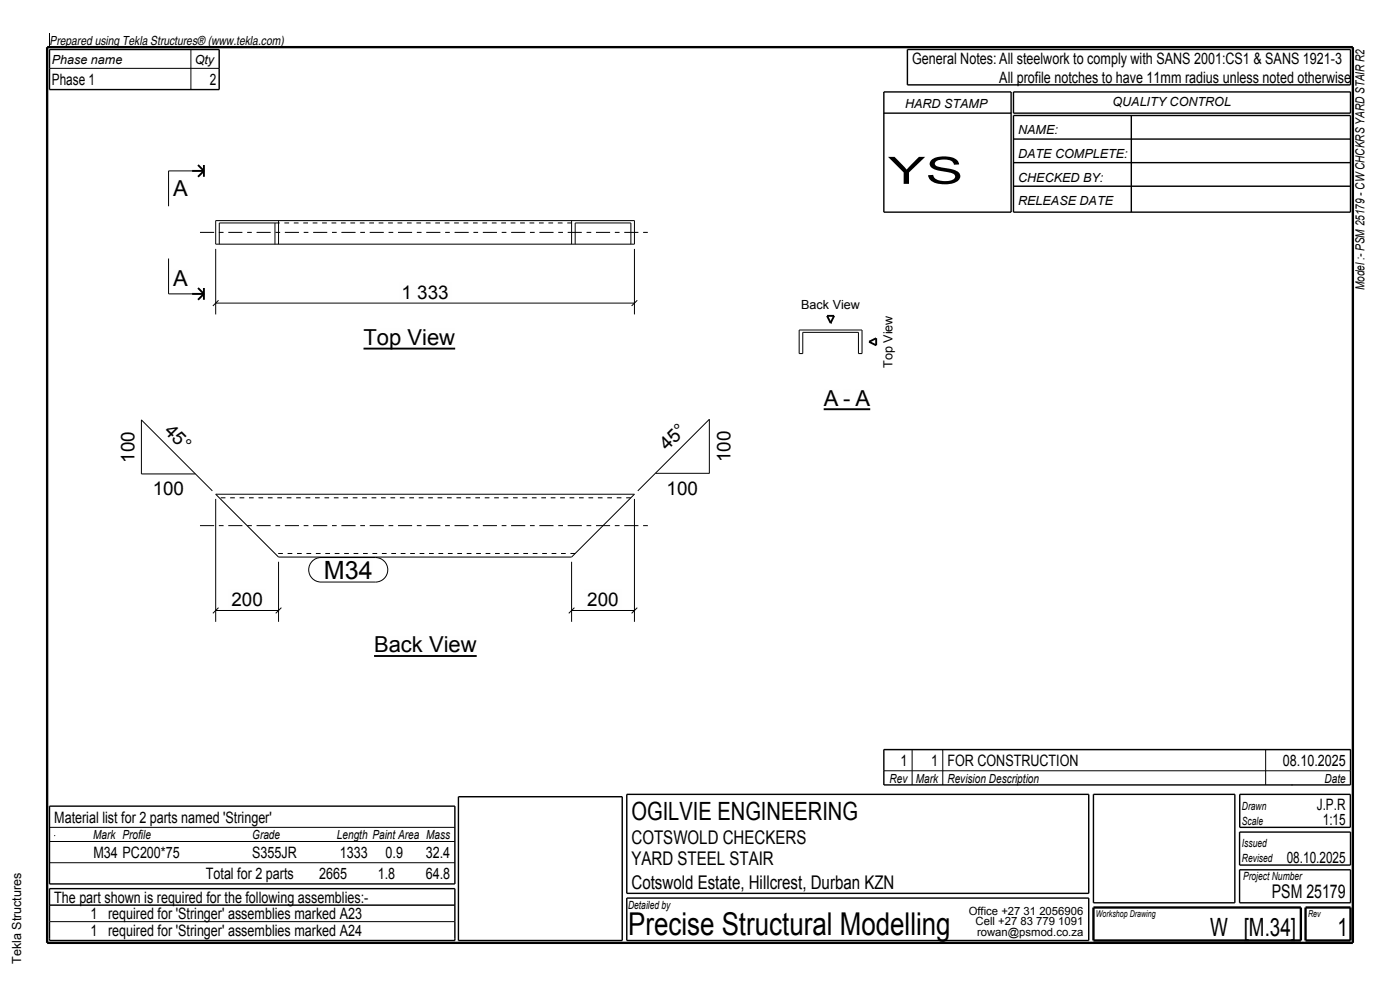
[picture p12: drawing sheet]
<svg xmlns="http://www.w3.org/2000/svg" width="297mm" height="210mm" viewBox="0 0 297 210" stroke-linecap="round" stroke-linejoin="round" font-family="sans-serif">
<defs><g id="words">
<text font-size="8" x="188.4" y="39">YS</text>
<text font-size="6.7" x="133.3" y="198.3">Precise Structural Modelling</text>
<g font-size="5.3">
<text x="68.7" y="122.9">M34</text>
<text x="134" y="174">OGILVIE ENGINEERING</text>
<text x="256.8" y="198.5">W [M.34]</text>
<text x="283.8" y="198.5">1</text>
</g>
<g font-size="4.7">
<text x="36.8" y="41.5">A</text>
<text x="36.8" y="60.6">A</text>
<text x="77.1" y="73.2">Top View</text>
<text x="174.7" y="86.1">A - A</text>
<text x="79.4" y="138.4">Back View</text>
</g>
<g font-size="4">
<text x="85.2" y="63.4">1 333</text>
<text x="34.7" y="91.6" transform="rotate(45 34.7 91.6)">45°</text>
<text x="141.6" y="95.8" transform="rotate(-45 141.6 95.8)">45°</text>
<text x="28.5" y="98.1" transform="rotate(-90 28.5 98.1)">100</text>
<text x="155" y="98" transform="rotate(-90 155 98)">100</text>
<text x="32.4" y="105">100</text>
<text x="141.4" y="104.9">100</text>
<text x="49.1" y="128.6">200</text>
<text x="124.6" y="128.6">200</text>
<text x="134" y="179">COTSWOLD CHECKERS</text>
<text x="134" y="183.5">YARD STEEL STAIR</text>
<text x="134" y="188.5">Cotswold Estate, Hillcrest, Durban KZN</text>
<text x="269.8" y="190.5">PSM 25179</text>
</g>
<g font-size="3.3">
<text x="193.5" y="13.5">General Notes: All steelwork to comply with SANS 2001:CS1 &amp; SANS 1921-3</text>
<text x="212" y="17.5">All profile notches to have 11mm radius unless noted otherwise</text>
<text x="11" y="18">Phase 1</text>
<text x="44.5" y="18">2</text>
<text x="191" y="162.5">1</text>
<text x="197.5" y="162.5">1 FOR CONSTRUCTION</text>
<text x="272.2" y="162.5">08.10.2025</text>
<text x="279.4" y="171.8">J.P.R</text>
<text x="11.5" y="174.5">Material list for 2 parts named 'Stringer'</text>
<text x="280.6" y="175">1:15</text>
<text x="19.8" y="182">M34 PC200*75</text>
<text x="53.5" y="182">S355JR</text>
<text x="72.1" y="182">1333</text>
<text x="81.8" y="182">0.9</text>
<text x="90.3" y="182">32.4</text>
<text x="273" y="183">08.10.2025</text>
<text x="11.5" y="191.5">The part shown is required for the following assemblies:-</text>
<text x="43.7" y="186.5">Total for 2 parts</text>
<text x="67.7" y="186.5">2665</text>
<text x="80.1" y="186.5">1.8</text>
<text x="90.3" y="186.5">64.8</text>
<text x="19.2" y="195">1 required for 'Stringer' assemblies marked A23</text>
<text x="19.2" y="198.5">1 required for 'Stringer' assemblies marked A24</text>
</g>
<g font-size="2.7">
<text x="10.5" y="9.5">Prepared using Tekla Structures® (www.tekla.com)</text>
<text x="11" y="13.5">Phase name</text>
<text x="41.3" y="13.5">Qty</text>
<text x="192" y="23">HARD STAMP</text>
<text x="236" y="22.5">QUALITY CONTROL</text>
<text x="216" y="28.5">NAME:</text>
<text x="216" y="33.5">DATE COMPLETE:</text>
<text x="216" y="38.5">CHECKED BY:</text>
<text x="216" y="43.5">RELEASE DATE</text>
<text x="170" y="65.5">Back View</text>
<text x="289.5" y="61.5" transform="rotate(-90 289.5 61.5)">Model :- PSM 25179 - CW CHCKRS YARD STAIR R2</text>
<text x="189.4" y="78.1" transform="rotate(-90 189.4 78.1)">Top View</text>
<text x="188.7" y="166">Rev</text>
<text x="194.3" y="166">Mark</text>
<text x="201" y="166">Revision Description</text>
<text x="281" y="166">Date</text>
<text x="19.8" y="178">Mark Profile</text>
<text x="53.5" y="178">Grade</text>
<text x="71.5" y="178">Length Paint Area Mass</text>
<text x="4.5" y="204.5" transform="rotate(-90 4.5 204.5)">Tekla Structures</text>
</g>
<g font-size="2.4">
<text x="263.5" y="171.8">Drawn</text>
<text x="263.5" y="179.8">Issued</text>
<text x="263.5" y="175">Scale</text>
<text x="263.5" y="182.8">Revised</text>
<text x="263.7" y="186.8">Project Number</text>
<text x="133.3" y="192.8">Detailed by</text>
<text x="205.5" y="194">Office +27 31 2056906</text>
<text x="207" y="196.3">Cell +27 83 779 1091</text>
<text x="207.3" y="198.5">rowan@psmod.co.za</text>
</g>
<g font-size="2">
<text x="232.5" y="194.5">Workshop Drawing</text>
<text x="277.5" y="194.5">Rev</text>
</g>
</g></defs>
<path d="M10 10h277v190h-277z" fill="none" stroke="#000" stroke-width=".5"/>
<path d="M77.1 73.9h19.5" fill="none" stroke="#000" stroke-width=".4"/>
<path d="M77.1 69.7h19.5v3.5h-19.5z" fill-rule="evenodd" fill="#fefefb"/>
<path d="M79.4 139.2h21.7" fill="none" stroke="#000" stroke-width=".4"/>
<path d="M79.4 134.9h21.7v3.5h-21.7z" fill-rule="evenodd" fill="#fefefb"/>
<path d="M174.7 86.8h9.9" fill="none" stroke="#000" stroke-width=".4"/>
<g fill="#fefefb">
<path d="M174.7 82.6h3.2v3.5h-3.2z" fill-rule="evenodd"/>
<path d="M178.9 82.6h1.6v3.5h-1.6z" fill-rule="evenodd"/>
<path d="M181.5 82.6h3.1v3.5h-3.1z" fill-rule="evenodd"/>
</g>
<path d="M175.5 67h1.5l-.8 1.5zM184.4 72.5l1.5-.7v1.5z" fill="none" stroke="#000" stroke-width=".4"/>
<path d="M58.3 47.3h63.7M122 117.4h-63.7M133.8 105.6h-87.3" fill="none" stroke="#000" stroke-width=".21" stroke-dasharray="1 1 1 1" stroke-linecap="butt"/>
<g fill="none" stroke="#000" stroke-width=".21">
<path d="M10.5 7v3M10.5 14.5h36M40.5 10.5v8.5M43.3 36.3h-7.5v7.5M35.8 54.8v7.5h7.5M45.8 46.8h88.8v5h-88.8zM45.8 52.8v13.9M46.5 51.8v-4.5h11.8v4.5M59.1 46.8v5M121.3 46.8v5M122 51.8v-4.5h11.8v4.5M134.6 52.8v13.9"/>
<path d="M45.8 64.3h88.8M46.4 63.7l-1.2 1.2M135.2 63.7l-1.2 1.2M169.5 70h13.4v5h-.8v-4.5h-11.8v4.5h-.8zM41.5 100.5h-11.5v-11.4l15.1 15M45.8 105.8v26.1M45.8 104.8h88.8l-13.3 13.4h-62.2zM59.1 119.2v12.7M121.3 119.2v12.7M134.6 105.8v26.1M139 100.4h11.5v-11.5l-15.2 15.2M45.8 129.5h13.3"/>
<path d="M46.4 128.9l-1.2 1.2M59.7 128.9l-1.2 1.2M121.3 129.5h13.3M121.9 128.9l-1.2 1.2M135.2 128.9l-1.2 1.2M187.5 159h99M193.5 159v7.5M200 159v7.5M268.5 159v7.5M10.5 175.5h86M10.5 178.5h86M11.5 177.3h.1"/>
<path d="M187.5 163.5h99M274 166.5h.1M10.5 192h86M10.5 195.5h86M10.5 183h86"/>
</g>
<path d="M42.4 49.3h95.5M42.4 111.5h95.5" fill="none" stroke="#000" stroke-width=".21" stroke-dasharray="3 1 1 1" stroke-linecap="butt"/>
<g fill="none" stroke="#000" stroke-width=".3">
<path d="M10.5 10.5h36v8.5h-36zM187.5 19.5h27v25.5h-27zM192.5 10.5h94v7.5h-94zM215 19.5h71.5v4.5h-71.5zM187.5 24h27M215 24.5h71.5v20.5h-71.5zM215 29.5h71.5M215 34.5h71.5M215 39.5h71.5M240 24.5v20.5M187.5 159h99v7.5h-99zM10.5 171h86v16.5h-86z"/>
<path d="M97.3 169h34.7v30.5h-34.7zM133 168.5h98v21h-98zM232 168.5h30v23h-30zM263 176.5h23.5v7h-23.5zM263 168.5h23.5v7h-23.5zM10.5 188.5h86v11h-86zM133 190.5h98v9h-98zM263 184.5h23.5v7h-23.5z"/>
</g>
<path d="M232 192.5h44v7h-44zM277 192.5h9.5v7h-9.5z" fill="none" stroke="#000" stroke-width=".5"/>
<g fill="#fefefb">
<path d="M84.6 59.8h11.2v4.2h-11.2z" fill-rule="evenodd"/>
<path d="M36.8 38h3.1v3.5h-3.1z" fill-rule="evenodd"/>
</g>
<path d="M40.8 36.3h2.5M42 35l1.3 1.3M43.3 35v2.5M43.3 36.3l-1.3 1.2" fill="none" stroke="#000" stroke-width=".4"/>
<path d="M36.8 57.1h3.1v3.5h-3.1z" fill-rule="evenodd" fill="#fefefb"/>
<path d="M40.8 62.3h2.5M42 61.1l1.3 1.2M43.3 61.1v2.5M43.3 62.3l-1.3 1.3" fill="none" stroke="#000" stroke-width=".4"/>
<g fill="#fefefb">
<path d="M68.7 118.9h10.4v4h-10.4z" fill-rule="evenodd"/>
<path d="M68.7 118.9h10.4v4h-10.4z" fill-rule="evenodd"/>
</g>
<path d="M66.5 118.8l1-.5h.6h11.6a2.6 2.6 0 0 1 2.6 2.6 2.6 2.6 0 0 1-2.6 2.6h-11.6a2.6 2.6 0 0 1-2.5-1.8 2.6 2.6 0 0 1 .9-2.9z" fill="none" stroke="#000" stroke-width=".21"/>
<g fill="#fefefb">
<path d="M124 125h7.9v4.2h-7.9z" fill-rule="evenodd"/>
<path d="M48.5 125h7.9v4.2h-7.9z" fill-rule="evenodd"/>
</g>
<use href="#words"/>
</svg>
